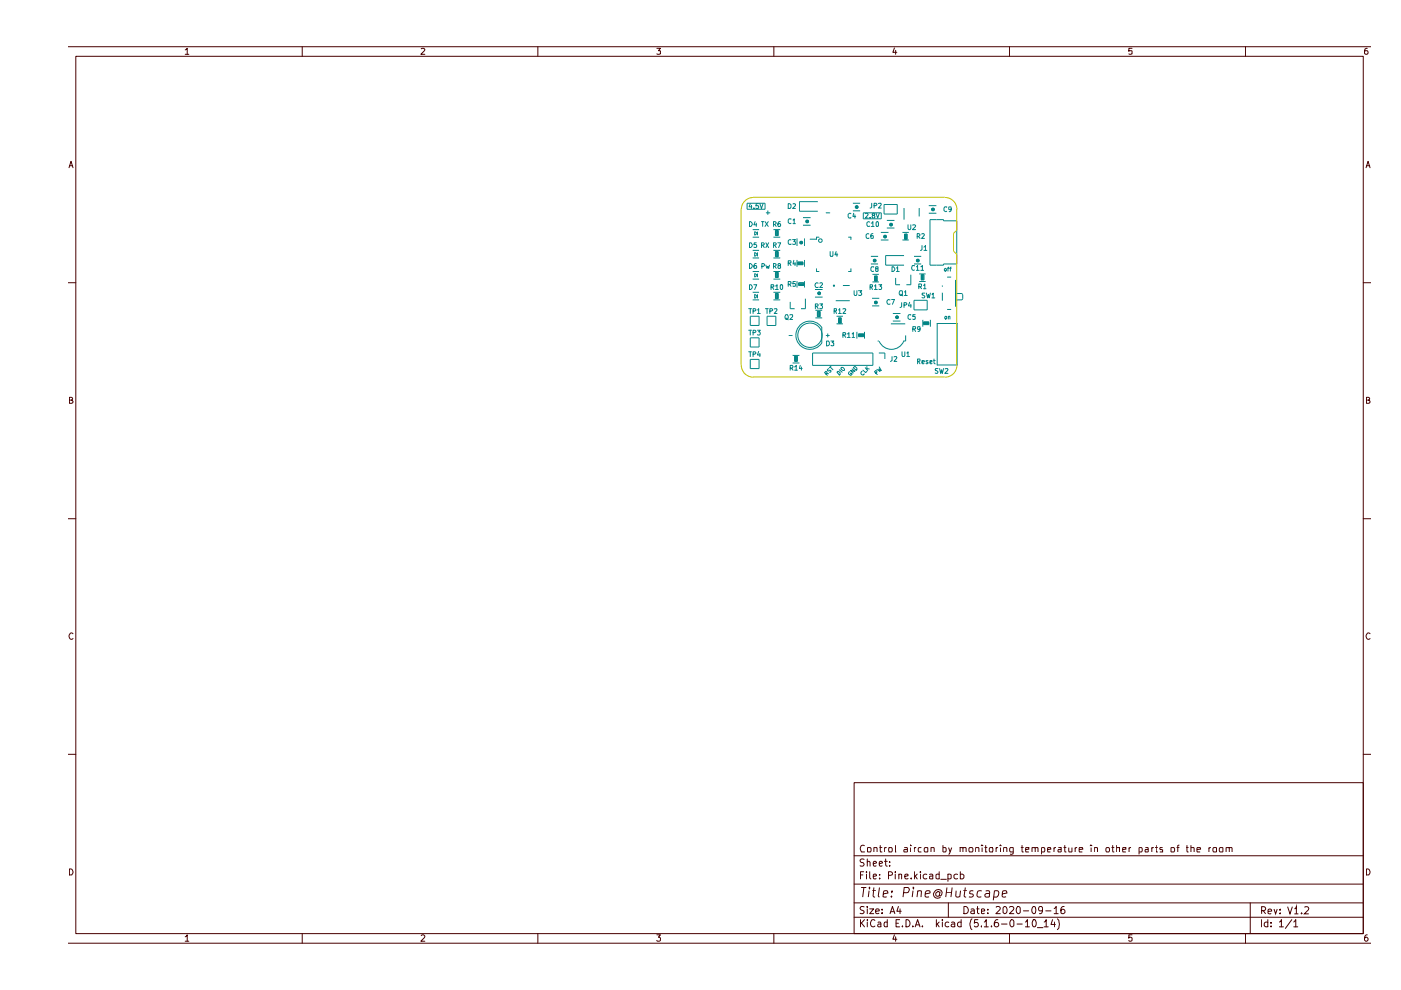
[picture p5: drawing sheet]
<svg xmlns="http://www.w3.org/2000/svg" width="297mm" height="210mm" viewBox="0 0 297 210" stroke-linecap="round" stroke-linejoin="round" font-family="sans-serif">
<g fill="none" stroke="#480000" stroke-width=".21">
<path d="M14.4 9.9h276.3M16.1 11.9h272.9v186.1h-272.9zM39.3 10.6l.4-.4v1.3M39.3 11.5h.7M64.1 9.9v2M89.3 10.3l.5-.1 .3 .4-.9 .9h.9M114 9.9v2M139.3 10.2h.7l-.4 .6h.4v.6h-.7M164.1 9.9v2M189.6 10.2l-.3 .9h.8M189.9 10.7v.8M214 9.9v2"/>
<path d="M240 10.2h-.7v.6h.7v.6h-.7M264.1 9.9v2M289.9 10.2l-.4 .1-.1 .2v.9a.42 .42 0 0 0 .6-.1 .42 .42 0 0 0-.1-.5h-.4l-.2 .2M14.6 35.6l.5-1.4 .4 1.4M14.7 35.1h.7M289.6 35.6l.5-1.4 .4 1.4M289.7 35.1h.7M14.4 59.9h1.7M289 59.9h1.7M14.7 84.8h.6v-.5l-.6-.1v1.3h.5l.3-.4-.4-.3M289.7 84.8h.6v-.5l-.6-.1v1.3h.5l.3-.4-.4-.3M14.4 110h1.7"/>
<path d="M289 110h1.7M15.5 134.4a.57 .57 0 0 0-.8 0 .57 .57 0 0 0 0 .8l.4 .4 .4-.2M290.5 134.4a.57 .57 0 0 0-.8 0 .57 .57 0 0 0 0 .8l.4 .4 .4-.2M14.4 159.9h1.7M289 159.9h1.7M181.1 165.9h107.9v32.1h-107.9zM183.3 179.3a.67 .67 0 0 0-.8 .1 .67 .67 0 0 0 0 .9l.2 .3h.6M183.9 179.8h.7l.1 .6-.2 .2h-.6zM185.3 179.8l.6-.1 .1 .9M185.3 179.7v.9M186.5 179.7h.6M186.6 179.2v1.3l.1 .1h.4"/>
<path d="M187.6 179.7v.9M188 179.7h-.4v.3M188.5 179.7l.6 .1 .1 .6-.2 .2h-.5zM189.9 179.2v1.4h.1M191.7 179.7h.6l.1 .2v.7h-.7v-.5l.7-.1M193.1 179.2v.1M193.1 179.7v.9M193.8 179.7v.9M194.3 179.7h-.4l-.1 .3M195.4 179.7h-.6l-.1 .3 .1 .6h.6M196 179.8h.7l-.1 .8h-.6zM197.4 179.8l.6-.1 .1 .9"/>
<path d="M197.4 179.7v.9M199.9 179.2v1.4h.5l.2-.2-.1-.6-.6-.1M201.1 179.7l.4 .9M201.8 179.7l-.5 1.4h-.2M203.6 179.8l.5-.1 .1 .9M203.6 179.7v.9M204.2 179.9v-.2h.6v.9M205.5 179.8h.7l.1 .6-.2 .2h-.6zM206.9 179.8l.6-.1v.9M206.9 179.7v.9M208.2 179.2v.1M208.2 179.7v.9"/>
<path d="M208.7 179.7h.6M209 179.2v1.4h.3M209.8 179.8l.6-.1v.9h-.6zM211.2 179.7v.9M211.6 179.7h-.3l-.1 .3M212.1 179.2v.1M212.1 179.7v.9M212.8 179.8l.6-.1 .1 .9M212.8 179.7v.9M216.4 179.7h.6M216.7 179.2v1.3l.1 .1h.2M218.8 179.8l.6-.1 .1 .9"/>
<path d="M218.8 179.7v.9M219.5 179.9l.1-.2h.4l.1 .9M223.5 179.7v.9M223.9 179.7h-.3l-.1 .3M224.4 179.7h.6v.9h-.6v-.5l.6-.1M225.5 179.7h.6M225.7 179.2v1.3l.1 .1h.3M226.6 179.7l.1 .9h.6M227.3 179.7v.9M228 179.7v.9M228.4 179.7h-.3l-.1 .3M231.3 179.2v.1"/>
<path d="M231.3 179.7v.9M232 179.8l.6-.1 .1 .9M232 179.7v.9M234.6 179.8h.5l.1 .6-.1 .2h-.5zM235.7 179.7h.5M235.9 179.2v1.3l.1 .1h.2M236.8 179.8l.5-.1v.9M236.8 179.2v1.4M239.4 179.7v.9M239.8 179.7h-.2l-.2 .3M242.9 179.7h.5v.2v.7h-.5v-.5l.5-.1M244.2 179.7v.9"/>
<path d="M244.6 179.7h-.3l-.1 .3M244.9 179.7h.6M245.1 179.2v1.4h.4M246.5 179.7h-.5l-.1 .2 .1 .2 .5 .1v.4h-.6M248.3 179.8h.6l.1 .6-.1 .2h-.6zM249.5 179.7h.5M250 179.2l-.3 .1v1.3M251.5 179.7h.5M251.7 179.2v1.3v.1h.3M252.5 179.8l.6-.1 .1 .9M252.5 179.2v1.4M256.3 179.7v.9"/>
<path d="M256.7 179.7h-.2l-.2 .3M257.2 179.8h.7l-.1 .8h-.6zM258.6 179.8h.7l-.1 .8h-.6zM260 179.8l.5-.1 .1 .9M260 179.7v.9M260.6 179.9v-.2h.5l.1 .9M14.4 200h276.3M14.7 184.2a.71 .71 0 0 1 .7 .5 .71 .71 0 0 1-.2 .8h-.5zM39.3 198.6l.4-.4v1.4M39.3 199.6h.7M64.1 198v2M89.3 198.4l.2-.2h.3l.3 .4-.9 1h.9"/>
<path d="M114 198v2M139.3 198.2h.7l-.4 .5 .4 .2v.5l-.2 .2h-.4l-.1-.2M164.1 198v2M181.1 194.5h107.9M181.1 191.4h107.9M181.1 187.5h107.9M181.1 181.4h107.9M182.4 195v1.5M182.4 185.5h.6M182.6 188.2h1.1M182.6 195.7l.7 .8M183.1 184.8h-.7v1.6"/>
<path d="M183.2 188.2l-.3 2M183.2 192.3l-.6-.1-.2 .3 .2 .5 .5 .1 .1 .4-.2 .2-.6-.1M183.2 182.2l-.6-.1-.2 .3 .2 .5h.4l.2 .3-.2 .4h-.6M183.3 195l-.9 .9M183.7 184.8v.2M183.7 185.3v1.1M183.9 195v.2M183.9 192.2v.2M183.9 182.8l.2-.2 .3 .1 .1 .9M183.9 182.1v1.5M183.9 192.7v1M183.9 195.5v1"/>
<path d="M184.3 188.8l-.2 1.4M184.3 188.2v.2M184.4 192.7h.8l-.8 1h.8M184.4 184.8v1.3l.2 .3M184.9 188.8h.8M185.2 185.8l.6-.1-.1-.4h-.4l-.1 .2v.6l.1 .3 .4-.1M185.2 183.1l.6-.1-.1-.4-.5 .1v.7l.1 .2h.4M185.3 188.2l-.2 1.7 .4 .3M185.5 195.2l-.3-.2a.77 .77 0 0 0-.7 .7 .77 .77 0 0 0 .7 .8l.3-.2M185.7 193.2l.7-.1-.1-.3-.4-.1-.2 .3v.5l.2 .2 .4-.1M186.2 195.6h.5l.1 .9M186.4 183.1l.7-.1-.2-.4-.4 .1-.1 .7 .2 .2h.4"/>
<path d="M186.5 188.2l-.3 1.7 .3 .3M186.5 186.2v.2M186.5 185.4v.1M186.8 195.9h-.5l-.2 .3 .2 .3 .5-.1M187 193.5v.2M187 192.8v.2M187.2 189.5l1-.1v-.5l-.6-.1-.2 .1-.1 .3-.1 .9h.8M187.5 182.6h.6M187.8 182.1v1.3l.3 .2M188.1 195.6l-.4-.1-.3 .3 .1 .6h.6M188.1 195v1.5M188.4 185.6l.7-.1 .1-.4-.3-.3h-.5v1.6"/>
<path d="M188.6 183.5v.1M188.6 182.7v.2M188.7 193.7l.5-1.5 .5 1.5M188.9 193.3h.7M189 190v.2M189.1 188.9v.3M189.6 198.2l-.3 .9h.8M189.8 184.8v.2M189.8 185.3v1.1M189.9 198.6v1M190 195.7h.5M190.5 192.2l-.4 1h1"/>
<path d="M190.6 185.5l.1-.2 .5 .1v1M190.6 185.3v1.1M190.7 195h-.7v1.5h.7M190.8 192.7v1M191.3 196.3v.2M191.5 189.3h.8a.67 .67 0 0 0 .3-1l-.9-.1-.2 2M191.8 185.8l.7-.1v-.3l-.4-.1-.3 .2 .1 .8h.6M192.1 195a.77 .77 0 0 1 .8 .7 .77 .77 0 0 1-.8 .8zM193.2 186.2v.2M193.5 196.3v.2M193.6 188.8l-.2 1.4M193.7 188.2v.2"/>
<path d="M193.9 184.8v1.6M194 196.5l.5-1.5 .6 1.5M194 185.8l.5 .6M194.2 196.1h.7M194.5 185.3l-.6 .6M194.5 189l.3-.2 .6 .1-.1 1.3M194.6 188.8l-.2 1.4M195.1 184.8v.2M195.1 185.3v1.1M195.6 196.3v.2M196.2 189.5l.9-.1v-.5l-.6-.1-.3 .4v.9h.8M196.5 185.4a.52 .52 0 0 0-.8 .2l.2 .7h.6"/>
<path d="M197.1 185.4l.5-.1 .2 .2v.9M197.8 185.7l-.7 .1v.5h.7M198.5 195v1.5M198.7 195.9l.4 .6M199.1 185.4l-.4-.1-.3 .2v.7l.3 .2 .4-.1M199.1 195.5l-.6 .6M199.1 184.8v1.6M199.2 189.3l-.4-.3a.62 .62 0 0 0-.3 .9l.4 .1 .3-.2M199.3 189l-.1 .8 .2 .1a.76 .76 0 0 0-.1-1.2 .94 .94 0 0 0-1.3 .5 .94 .94 0 0 0 .7 1.3l.7-.3M199.5 186.4h1.1M199.8 195v.2M199.8 195.5v1"/>
<path d="M200.6 189.2h1.2M200.8 188.2l-.3 2M201 185.4l.4-.1 .3 .2v.7l-.3 .2-.4-.1M201 185.3v1.6M201.1 191.4v3.1M201.2 195.6h-.6l-.2 .7a.52 .52 0 0 0 .8 .1M201.7 195.6h.6l.1 .9M201.9 188.2l-.3 2M202.4 195.9h-.5l-.2 .3 .2 .3 .5-.1M202.7 188.8l-.1 1.1a.49 .49 0 0 0 .9 .1M203 185.4a.52 .52 0 0 0-.7 .2l.1 .7h.6M203.6 185.4a.52 .52 0 0 1 .8 .2l-.2 .7h-.6"/>
<path d="M203.6 184.8v1.6M203.7 188.8l-.2 1.4M203.8 195.6h-.6l-.2 .7a.52 .52 0 0 0 .8 .1M203.8 195v1.5M204.2 188.8h.8M204.4 192.2a.78 .78 0 0 1 .9 .8 .78 .78 0 0 1-.9 .7zM204.7 188.2l-.3 1.7 .4 .3M205.9 192.8h.6l.1 .9M206.1 194.8a1.74 1.74 0 0 0 0 2.3M206.4 188.9a.48 .48 0 0 0-.6 0 .48 .48 0 0 0-.2 .5l.7 .2 .1 .3-.4 .3-.6-.1M206.6 193.1h-.5l-.3 .3 .3 .3 .5-.1M207.1 192.7h.5"/>
<path d="M207.2 192.2v1.3l.4 .2M207.3 195h-.6l-.1 .7 .1-.1h.5l.2 .3v.4l-.2 .2h-.5l-.1-.2M208.1 193.2l.7-.1-.1-.3h-.6v.8h.6M208.1 196.3v.2M208.1 188.9l-.5-.1-.3 .2-.1 1a.64 .64 0 0 0 .9 .1M208.7 195.5l.4-.5v1.5M208.7 196.5h.8M209 188.9h.7v1.3M209.5 193.5v.2M209.5 192.8v.2M209.8 189.4h-.6l-.4 .3v.2l.3 .3 .6-.1M210.2 196.3v.2"/>
<path d="M210.8 188.9l.6-.1 .3 .2a.89 .89 0 0 1-.4 1.2l-.6-.1M210.8 188.8l-.2 2.1M211.2 192.4l.2-.2h.3l.4 .4-1 1.1h1M211.6 195a.72 .72 0 0 0-.8 .7v.6a.54 .54 0 0 0 .9 0v-.6l-.3-.1-.4 .1-.2 .2M212.3 195.9h1.2M212.5 189.5l1-.1-.1-.5h-.8l-.1 1 .2 .3 .6-.1M212.8 192.4l.2-.2a.82 .82 0 0 1 .5 .8 .82 .82 0 0 1-.5 .7l-.3-.2zM214 192.4l.6-.2 .4 .3-.1 .4-.9 .8h1M214 198v2M214.4 195l.4 .1 .2 .2v1l-.4 .2a.88 .88 0 0 1-.2-1.5zM214.8 180.6h-.6l-.1-.6 .1-.3h.6v1.2l-.3 .2h-.3M215.6 195.9h1.1"/>
<path d="M215.8 192.2l.3 .1 .2 .2v1l-.3 .2a.88 .88 0 0 1-.2-1.5zM217 193.1h1.1M217.4 195.5l.4-.5v1.5M217.4 196.5h.9M217.5 180.1l.6-.1v-.3h-.6v.2v.7h.6M219 195.1l.2-.1a.89 .89 0 0 1 .3 1.4l-.1 .1a.78 .78 0 0 1-.6-.6 .78 .78 0 0 1 .2-.7zM219.1 192.2a.89 .89 0 0 1 .3 1.4l-.1 .1a.88 .88 0 0 1-.2-1.5zM219.9 196.7h1.2M220.8 180.6h.6l.1-.6-.2-.3h-.5v1.4M221.1 192.9l-.2 .2-.6-.1a.6 .6 0 0 1 .2-.8h.3l.2 .2 .1 .7-.3 .5-.4 .1M221.4 195.5l.4-.5v1.5M221.4 196.5h.8"/>
<path d="M221.7 193.1h1.1M222.1 180.1l.7-.1-.1-.3h-.5l-.1 .2 .1 .7h.5M223.2 195l-.4 1h1M223.5 192.6l.4-.4v1.5M223.5 193.7h.9M223.6 195.5v1M224.2 194.8a1.74 1.74 0 0 1 0 2.3M225.6 192.2l-.4 .1-.3 .3 .1 1a.52 .52 0 0 0 .8-.1v-.4l-.3-.3-.5 .1-.1 .2M228.8 180.1l.8-.1-.1-.3h-.6l-.1 .2 .1 .7h.6M238 180.1l.7-.1v-.3h-.6l-.1 .2 .1 .7h.6M240 198.2h-.7v.7l.2-.2 .5 .2-.1 .6-.4 .1-.2-.2M241.5 180.6h.6l.1-.6-.2-.3h-.5v1.4"/>
<path d="M253.8 180.1l.7-.1v-.3h-.6l-.1 .2 .1 .7h.6M264.1 198v2M265.1 191.4v6.6M267.4 195v1.5M267.5 193.1h.5l.3-.2v-.3l-.1-.3-.7-.1v1.6M267.8 193.1l.5 .7M268.8 195.6h-.6l-.2 .7a.52 .52 0 0 0 .8 .1M268.8 195v1.5M268.8 193.3l.8-.1-.1-.4-.4-.1-.3 .3 .1 .7h.6M269.5 196.3v.2M269.5 195.6v.1M270.1 192.7l.4 1.1 .3-1.1"/>
<path d="M271.3 195.5l.4-.5v1.5M271.3 196.5h.8M271.4 193.6v.2M271.4 192.8v.2M273 192.2l.5 1.6 .5-1.6M273.9 195l-1.4 1.8M274.3 195.5l.4-.5v1.5M274.3 196.5h.9M274.4 192.7l.4-.2 .1-.3v1.6M274.4 193.8h.9M276 193.6v.2M276.6 192.4l.2-.2h.3l.4 .5-1 1.1h1"/>
<path d="M289.7 184.2a.71 .71 0 0 1 .7 .5 .71 .71 0 0 1-.2 .8h-.5zM289.9 198.2l-.4 .2a.92 .92 0 0 0 0 1.2h.3l.3-.3v-.3l-.3-.3h-.3l-.2 .3"/>
</g>
<g fill="none" stroke="#008484" stroke-width=".21">
<path d="M158.4 43.1h3.8v1.3h-3.8zM158.9 51.5h.3l.3 .4-.3 .6h-.3zM158.9 55.9h.3l.3 .4-.3 .6h-.3zM158.9 47h.3l.3 .4-.3 .6h-.3zM159.1 43.2l-.3 .7h.6M159.3 43.5v.7M159.6 57.6h1.3M159.6 50.3h1.3M159.6 53.1h1.3M159.6 54.7h1.3M159.6 59.2h1.3M159.6 48.7h1.3"/>
<path d="M159.8 44.1v.1M160 53.5l.6 .4-.6 .5zM160 49.1l.6 .3-.6 .5zM160 58l.6 .3-.6 .5zM160.1 47l-.3 .7h.6M160.3 51.5h-.4l-.1 .4h.5v.5h-.5M160.3 55.9h-.2a.82 .82 0 0 0-.2 1h.4l.1-.4-.1-.2h-.4l-.1 .2M160.3 47.3v.7M160.6 49.1v.8M160.6 53.5v.9M160.6 58v.8M160.8 43.2h-.5v.5l.5-.1v.6l-.5-.1"/>
<path d="M161.1 43.2l.3 1 .4-1M161.4 52l.6-.1v-.3l-.1-.1h-.5v1M161.4 47h.6M161.5 56.5h.4l.2-.3-.1-.2-.5-.1v1M161.7 52l.3 .5M161.7 47v1M162.2 47l.7 1M162.4 56.2l.2 .7 .2-.4 .2 .4 .1-.7M162.4 51.5l.6 1M162.5 45.1h.7M162.8 44.7v.8M162.9 47l-.7 1"/>
<path d="M163 51.5l-.6 1M164 52l.5-.1 .1-.3-.2-.1h-.4v1M164 47.6h.3l.3-.3-.1-.2-.5-.1v1M164 56.5h.3l.3-.3-.1-.2-.5-.1v1M164 57.6h1.4M164 50.3h1.4M164 53.1h1.4M164 54.7h1.4M164 59.2h1.4M164 48.7h1.4M164.2 52l.4 .5M164.2 47.6l.4 .4"/>
<path d="M164.2 56.5l.4 .4M164.4 48.9h.6v1.1h-.6zM164.4 53.3h.6v1.1h-.6zM164.4 57.7h.6v1.1h-.6zM164.5 48.9v1.1M164.5 53.3v1.1M164.5 57.7v1.1M164.6 48.9v1.1M164.6 53.3v1.1M164.6 57.7v1.1M164.7 48.9v1.1M164.7 53.3v1.1"/>
<path d="M164.7 57.7v1.1M164.8 48.9v1.1M164.8 53.3v1.1M164.8 57.7v1.1M164.9 51.5h.6l-.4 1M164.9 48.9v1.1M164.9 53.3v1.1M164.9 57.7v1.1M165.1 56.3l-.2-.2 .1-.1 .3-.1 .2 .2-.1 .2-.4 .1v.5h.4l.1-.3-.2-.3M165.4 47h-.2a.82 .82 0 0 0-.2 1h.4l.1-.4-.1-.2h-.4l-.1 .2M167.1 55.8l.6-.1v-.3l-.6-.1v1M167.1 43.2l.6 .2v.5l-.2 .3h-.4z"/>
<path d="M167.4 55.8l.3 .5M167.7 50.9l-.2-.1-.4 .3v.5l.2 .2 .4-.1M167.7 46.5l-.4-.1-.2 .3v.5l.4 .2 .2-.1M168 50.8h.6l-.3 .4 .3 .1v.4h-.6M168.1 46.7l.3-.3v1M168.1 43.3h.5v.3l-.6 .6h.6M168.1 47.4h.5M168.3 55.2l-.2 .8h.6M168.6 55.6v.7M168.6 59.7h-.5v.5h.5v.5l-.5-.1M169 50.5v1.7M169 55.1v1.5"/>
<path d="M169 59.6v1.4M169.1 55.9h1.2M169.1 55.5h1.2v.6h-1.2zM169.1 56h1.2M169.1 55.8h1.2M169.1 55.6h1.2M169.1 55.7h1.2M169.3 59.9h1.1v.6h-1.1zM169.7 51.2h.4v.5h-.4zM169.8 51.2l.3 .2-.1 .2-.3-.2zM169.9 51.3v.2l-.2-.1 .1-.2v.4M170.3 47.8h1.6"/>
<path d="M170.3 46.1h1.6M170.6 50.5v1.7M170.6 55.1v1.5M170.6 59.6v1.4M170.9 46.8h.3l-.1 .3-.2-.2h.4M170.9 46.7h.4v.5h-.4zM171 46.8l.4 .1-.2 .2-.3-.2zM173.1 57v.6h.5M173.4 42.8h-3.9v2h3.9M173.6 50.3h-.5v.4h-1.3M175.2 45.1h.7M176 53.3l.1 1.1h.4l.1-1.1"/>
<path d="M177.3 53.3l-.3 .7h.6M177.4 53.7v.7M179.9 50.3h.5v.5M180.4 45.3l-.2-.1-.4 .3v.5l.2 .2 .4-.1M180.4 57v.6h-.5M180.8 43.1h1.6M180.8 44.7h1.6M181 45.2l-.2 .7h.6M181.3 45.6v.6M181.4 43.7h.4v.4h-.4zM181.5 43.8h.2l-.1 .2-.2-.1h.4M181.5 43.7l.3 .2-.1 .2-.3-.2z"/>
<path d="M183 45.1h3.8v1.3h-3.8zM183.5 45.3l.4-.1 .2 .3-.6 .7h.6M184.2 49.6l-.2-.1-.4 .3v.5l.2 .2h.4M184.4 47.1l-.3-.1-.3 .2v.6l.2 .2 .4-.1M184.5 46.1v.1M184.6 56h1.6M184.6 54.4h1.6M184.7 47.3l.4-.3v1M184.7 48h.6M184.8 43.1v.8l-.3 .2M185 58.2h1.3M185 59.8h1.3"/>
<path d="M185.1 49.5l-.5 .3v.7h.6l-.1-.5h-.4l-.1 .1M185.1 45.6l-.2-.1 .1-.2 .3-.1 .2 .3-.1 .1h-.3l-.2 .5 .1 .1h.4l.1-.3-.2-.3M185.2 56.6h-.4l-.2 .2v.5l.4 .3 .2-.1M185.2 55.2h.4l-.2-.2-.1 .3h.2M185.2 55h.5v.5h-.5zM185.3 43.6l.5-.1 .1-.2-.2-.2h-.4v1M185.3 55.1l.4 .1-.1 .2-.4-.2zM185.4 58.5h.6v1.1h-.6zM185.5 58.5v1.1M185.6 58.5v1.1M185.7 58.5v1.1M185.7 45.2l.4 1 .3-1"/>
<path d="M185.8 47.1l.3-.1 .2 .2-.1 .8h-.4l-.1-.2zM185.8 57l-.1-.1v-.3h.4l.1 .3-.5 .2v.4l.1 .1 .4-.1v-.4l-.2-.1M185.8 58.5v1.1M186.3 43.2l.5-.1v.2l-.5 .8h.5M186.8 49.3h1.6M186.8 50.9h1.6M187.4 50h.3l-.1 .2-.2-.1h.4M187.4 43.3h2.8v2.1h-2.8zM187.4 49.9h.5v.5h-.5zM187.5 50l.4 .2-.1 .2-.4-.2zM188 46.7h1.6M188 48.3h1.6"/>
<path d="M188.7 47.5h.3l-.1 .2-.2-.1h.3M188.7 47.4h.4v.4h-.4zM188.8 47.4l.3 .2-.1 .2-.3-.2zM189.1 56.6h.4l.2 .4-.3 .6h-.3zM189.9 58.9v1.5h.9M190.1 56.8l.2-.2v1M190.1 57.6h.6M191.3 49.3h1.4M191.3 50.9h1.4M191.7 44.1v2.5M191.7 54.2h-3.9v2h3.9M191.8 49.6h.5v1.1h-.5z"/>
<path d="M191.8 49.6v1.1M191.9 49.6v1.1M192 49.6v1.1M192.1 49.6v1.1M192.2 49.6v1.1M192.5 47.7v.7l.2 .3h.2l.2-.3v-.7M193.1 58.3v2.1h-.9M193.5 47.8l.5-.1 .1 .2-.7 .8h.7M193.8 56h1.5M193.8 54.4h1.5M193.9 56.4l-.5-.1a.52 .52 0 0 0-.1 .6 .52 .52 0 0 0 .6 .3M194.3 56.6l.2-.3v1"/>
<path d="M194.3 57.3h.6M194.4 55h.4v.5h-.4zM194.5 50.1h.3l.3-.2-.1-.3-.5-.1v1M194.5 55.1h.1l-.1 .2-.1-.1h.3M194.5 55.1l.3 .1-.1 .2-.3-.2zM194.7 50.1l.4 .4M194.9 44.1v1.8M194.9 59.7h1.3M194.9 58.1h1.3M195.2 56.6l.4-.3v1M195.2 57.3h.6M195.3 58.3h.6v1.1h-.6z"/>
<path d="M195.4 49.6l.4-.1 .2 .3-.6 .7h.6M195.4 58.3v1.1M195.5 52.1v.8l-.4 .2M195.5 58.3v1.1M195.6 58.3v1.1M195.7 58.3v1.1M195.9 52.4l.3-.3v1M195.9 53.1h.6M196.9 43.6h1.6M196.9 45.2h1.6M197.2 46.6h2.9v.2h2.7v9.2h-2.7v.2h-2.9zM197.5 44.4h.4l-.1-.1-.2 .1h.3"/>
<path d="M197.6 44.2h.4v.4h-.4zM197.7 44.2l.3 .2-.1 .2-.3-.2zM200.2 57.1l.2-.2 .2 .1v.4l-.2 .1zM200.7 43.9h-.4l-.2 .2v.5l.4 .3 .2-.1M200.8 58.8h.9M200.9 56.9h.3M201.2 56.6l-.2 .1v.8M201.3 56.9h.4M201.7 44.3l-.1 .1h-.4v-.5h.5v.7l-.5 .3M201.7 56.6l-.2 .1v.8M202.6 59.4v5.6M158.7 74.6h.6"/>
<path d="M158.7 70h.6M158.7 65.4h.6M158.9 60.4h.3l.3 .4-.3 .6h-.3zM159.1 76.2h1.8v1.9h-1.8zM159.1 65.4v1.1M159.1 67.1h1.8v1.9h-1.8zM159.1 70v1M159.1 71.6h1.8v2h-1.8zM159.1 74.6v1M159.6 63.6h1.3M159.6 62h1.3M159.7 75.1l.5-.1 .1-.2-.2-.2h-.4v1"/>
<path d="M159.7 70.5l.5-.1 .1-.2-.2-.2h-.4v1M159.7 66l.5-.1 .1-.3-.2-.2h-.4v1.1M159.8 60.4h.6l-.4 1M160 62.4l.6 .4-.6 .4zM160.6 70h.6l-.3 .4 .3 .2-.1 .4h-.5M160.6 65.7l.3-.3v1.1M160.6 62.4v.8M160.6 66.5h.6M160.9 74.5l-.3 .8h.6M161.1 74.9v.7M162.3 65.4h.6M162.6 67.1h1.9v1.9h-1.9z"/>
<path d="M162.6 65.4v1.1M163.2 66l.5-.1 .1-.3-.2-.2h-.4v1.1M163.5 60.9h.4l.2-.2-.1-.3h-.5v1M163.7 60.9l.4 .5M164 63.6h1.4M164 62h1.4M164.2 65.5l.5-.1v.2l-.5 .9h.5M164.4 60.6l.3-.2v1M164.4 62.2h.6v1.1h-.6zM164.4 61.4h.6M164.5 62.2v1.1M164.6 62.2v1.1"/>
<path d="M164.7 62.2v1.1M164.8 62.2v1.1M164.9 62.2v1.1M165.5 60.4h.3l.1 .1v.6l-.1 .3-.4-.3zM166.6 67.5l.5 .3M166.6 66.7h.3a.66 .66 0 0 1 0 1h-.2a.66 .66 0 0 1-.1-1zM167.1 60.3h.4l.2-.2v-.3l-.6-.1v1M167.3 71.1h.7M167.4 60.3l.3 .4M167.5 66.8h.5v.3l-.5 .6h.5M167.5 78.1l.5-.1 .1-.3-.1-.2h-.5v1M167.5 64v1.4h1"/>
<path d="M167.8 78.1l.3 .4M168 77h1.5M168 75.4h1.5M168.5 77.8l.3-.3v1M168.5 75.5h.6v1.1h-.6zM168.5 78.5h.6M168.6 75.5v1.1M168.7 75.5v1.1M168.9 75.5v1.1M169 75.5v1.1M169.3 60.4h1.1M169.3 60.5h1.1"/>
<path d="M169.3 60.3h1.1M169.3 60.2h1.1M169.3 60h1.1M169.7 77.5l-.2 .6h.6M169.9 77.8v.7M170.8 63.3v2.1h-1M172.3 74.8h12.8v2.7h-12.8zM172.8 61.4h1.6M172.8 63h1.6M172.9 64.9h.5l.1-.3-.2-.2h-.4v1M172.9 67.4h1.4M172.9 65.8h1.4"/>
<path d="M173.1 64.9l.4 .5M173.3 66h.6v1.1h-.6zM173.4 62.1h.3h-.1l-.1 .1h.2M173.4 66v1.1M173.5 60a.51 .51 0 0 0-.7 .3 .51 .51 0 0 0 .2 .7l.5-.1M173.5 66v1.1M173.5 62h.4v.4h-.4zM173.6 62l.3 .2-.1 .2-.3-.2zM173.6 66v1.1M173.7 66v1.1M173.8 60l.4-.1 .2 .3-.6 .8h.6M173.8 64.4h.6l-.3 .4 .3 .2-.1 .4h-.5"/>
<path d="M173.8 66v1.1M174.2 69.5v3.1M174.3 69.5a2.99 2.99 0 0 0-4.5-.7 2.99 2.99 0 0 0 0 4.6 2.99 2.99 0 0 0 4.5-.8M175.1 79.3l.2-.2-.1-.4-.4 .3 .6 .6M175.2 71.1h.6M175.2 72.3h.5l.1 .3v.5l-.3 .2h-.3zM175.2 79.2h.5M175.5 70.8v.7M175.7 78.1l-.3 .3 .1 .3 .4-.2 .3 .1v.2l-.3 .2M176 77.8l.6 .6M176.2 72.3h.6l-.4 .3 .4 .1v.5h-.6M176.2 77.6l-.4 .4"/>
<path d="M176.8 60.5l.1 .1v.1l-.2-.1zM176.9 66l.5-.1-.1-.5h-.4v1.1M177.1 66l.3 .5M177.2 63.8h3M177.4 67.1h1.3M177.4 68.7h1.3M177.4 78.9l.2-.2 .4 .2 .1 .5-.1 .1zM177.8 65.7l.2-.3v1.1M177.8 66.5h.6M177.8 67.4h.6v1.1h-.6zM177.9 67.4v1.1M178 78.4l.5 .5"/>
<path d="M178 67.4v1.1M178.1 67.4v1.1M178.2 67.4v1.1M178.4 78h.4l.3 .5-.4 .1-.4-.4zM178.7 71h.4l.2-.1-.1-.4h-.5v1M178.7 65.5l.5-.1 .1 .2-.6 .9h.6M178.7 60.5h1.5M179 71l.3 .5M179.6 70.8l.4-.3v1M179.6 71.5h.6M180.2 78.8l-.3 .4 .4 .4 .4-.3-.3-.2-.1 .1M180.7 70.8l.2-.3v1"/>
<path d="M180.7 78.2l.6 .5-1-.1 .6 .5M180.7 71.5h.5M180.9 78l.4-.3 .4 .4v.3l-.2 .1zM181.1 61.6v.8l.2 .3h.2l.2-.3v-.8M181.7 70.4v1.4M182 61.6h.7l-.3 .4a.34 .34 0 0 1 .3 .3 .34 .34 0 0 1-.3 .4l-.4-.1M182 71.1h1.1M182 71h1.1M182 70.8h1.1v.6h-1.1zM182 71.3h1.1M182 70.9h1.1M182.8 78.7a.36 .36 0 0 0-.2 .6 .36 .36 0 0 0 .6-.1"/>
<path d="M183 78.5l.5 .5 .3-.3M183.3 70.4v1.4M183.5 78l.5 .6M183.8 78.1l.5 .1M183.8 77.7v.6M184.5 60.9l.5-.1v-.3l-.5-.1v1M184.7 60.9l.3 .5M184.9 63.2h1.5M184.9 64.9h1.5M185.4 60.6l.3-.2v1M185.4 61.4h.6M185.5 64.1h.3l-.1-.2-.1 .3h.1"/>
<path d="M185.5 63.9h.4v.5h-.4zM185.6 63.9l.3 .2-.1 .2-.3-.2zM185.7 79.2l.2-.3-.2-.3-.3 .2 .6 .6M186.1 72.3h.2M186.3 60.4h.6l-.3 .3 .3 .3-.1 .3h-.5M186.3 74.8h1.3v1.3M186.4 72.3a2.82 2.82 0 0 0 2.6 1.8 2.82 2.82 0 0 0 2.6-1.8M186.4 77.8l.4 .8-.5-.4 .3 .5-.7-.4M188.7 63.6a.51 .51 0 0 0-.7 .2 .51 .51 0 0 0 .3 .7l.4-.1M188.9 68.7h3M189 63.5h.6l-.4 1M189.1 75.6v.9l-.3 .1"/>
<path d="M189.3 66.5h1.6M189.3 68.1h1.6M189.6 75.7l.5-.1v.2l-.5 .8h.5M190 67.1h.2l-.1 .3-.1-.2h.3M190 67h.4v.5h-.4zM190.1 67.1l.3 .2-.1 .2-.3-.2zM190.8 61.6h.4l.1 .2v.7l-.4 .2a.66 .66 0 0 1-.1-1.1zM190.9 62.4l.5 .3M191.2 64.2v.8l-.4 .2M191.2 74.6v.8l.2 .2h.3l.1-.2v-.8M191.7 64.7l.5-.1 .1-.3-.2-.1h-.4v1M191.8 61.9l.2-.3v1.1"/>
<path d="M191.8 62.7h.5M192 71.1v1.2h-.5M192.3 74.8l.2-.2v1M192.3 75.6h.6M192.9 64.1l-.3 .8h.6M193.1 66.8l-.4-.1-.2 .3v.5l.4 .2 .2-.1M193.1 64.5v.7M193.5 69.8l.6-.1v-.4h-.6v1M193.8 69.8l.3 .5M193.8 63.7h2.8v2h-2.8zM194 66.7h-.5v.4h.5v.5h-.5M194.5 76.6l.6-.1-.1-.4h-.5v1"/>
<path d="M194.7 76.6l.4 .5M194.8 60.8h.4l.2-.2v-.3l-.6-.1v1M195.1 69.7l-.1 .1h-.4l-.1-.5h.6v.7l-.5 .3M195.1 60.8l.3 .4M195.5 76.8l.5-.1-.1-.2h-.4v.5h.4M195.7 67.8v1.5M195.8 60.5l.3-.3v1M195.8 68.5h1.1M195.8 68.3h1.1M195.8 68.4h1.1M195.8 68.7h1.1M195.8 68.2h1.1v.6h-1.1z"/>
<path d="M195.8 68.6h1.1M195.8 61.2h.5M196.1 62.1h-.5v.5l.3 .1 .2 .2-.2 .3-.4-.1M196.4 62.1l.3 1.1 .1-.8 .2 .8 .3-1.1M196.8 76.5h-.5l.2 .3h.3v.2h-.5M197.2 76.8l.4-.1v-.2h-.4v.5h.4M197.3 67.8v1.5M197.6 62.4l.3-.3v1.1M197.6 63.2h.6M197.9 76.5h.4M198 76.1v.9l.3 .1M198.7 68.6h4.2v8.8h-4.2z"/>
<path d="M198.9 78.1h-.5v.5l.3 .1 .2 .2-.2 .3-.4-.1M199.2 78.1l.3 1.1 .1-.8 .2 .8 .3-1.1M199.8 60.5v.3M199.8 62.1v1.7M200.3 67.2l.2-.1h.2v.5h-.2zM200.4 78.2l.5-.1 .1 .3-.7 .8h.7M200.8 65.6h.9M201.1 67.1h.3v.5M201.1 67.1v.5M202.6 62.2h1.3l.2 .3v.8l-.2 .3h-1.3"/>
<circle cx="173.9" cy="51" r=".38"/>
<circle cx="171.7" cy="71.1" r="2.58"/>
</g>
<path d="M157.1 44.4v33M159.7 41.8h40.6M159.7 41.9a2.54 2.54 0 0 0-2.5 2.5M200.3 41.9a2.54 2.54 0 0 1 2.6 2.5M202.8 44.4v4.5l-.6 .5v3.9l.6 .6v23.5M157.2 77.4a2.54 2.54 0 0 0 2.5 2.6M159.7 79.9h40.6M202.9 77.4a2.54 2.54 0 0 1-2.6 2.6" fill="none" stroke="#c2c200" stroke-width=".21"/>
</svg>
